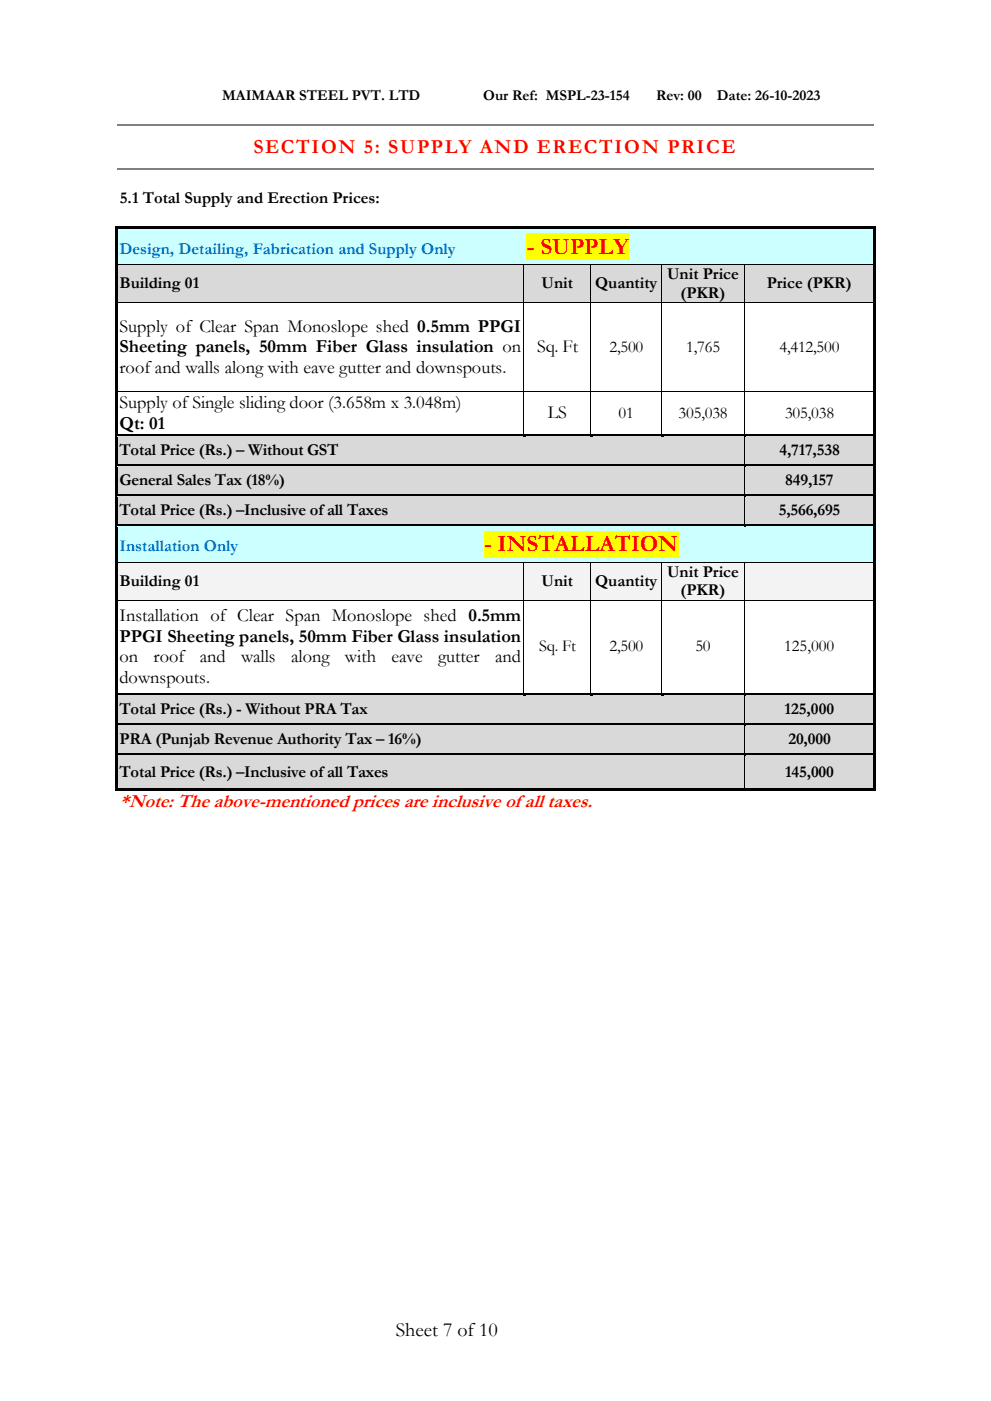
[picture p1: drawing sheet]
<svg xmlns="http://www.w3.org/2000/svg" width="210mm" height="297mm" viewBox="0 0 210 297" stroke-linecap="round" stroke-linejoin="round" font-family="sans-serif">
<defs><g id="words">
<g font-size="5" fill="#f00">
<text x="111.7" y="53.8">- SUPPLY</text>
<text x="102.6" y="116.9">- INSTALLATION</text>
</g>
<text font-size="4.2" fill="#f00" x="53.7" y="32.4">SECTION 5: SUPPLY AND ERECTION PRICE</text>
<text font-size="4.2" x="83.9" y="283.2">Sheet 7 of 10</text>
<text font-size="4.1" fill="#f00" x="25.4" y="171.1">*Note: The above-mentioned prices are inclusive of all taxes.</text>
<g font-size="3.9">
<text x="25.3" y="70.3">Supply of Clear Span Monoslope shed 0.5mm PPGI</text>
<text x="25.3" y="74.7">Sheeting panels, 50mm Fiber Glass insulation on</text>
<text x="113.9" y="74.7">Sq. Ft</text>
<text x="25.3" y="79">roof and walls along with eave gutter and downspouts.</text>
<text x="25.3" y="86.5">Supply of Single sliding door (3.658m x 3.048m)</text>
<text x="116.1" y="88.7">LS</text>
<text x="25.3" y="90.9">Qt: 01</text>
<text x="25.3" y="131.7">Installation of Clear Span Monoslope shed 0.5mm</text>
<text x="25.3" y="136">PPGI Sheeting panels, 50mm Fiber Glass insulation</text>
<text x="25.3" y="140.4">on</text>
<text x="32.6" y="140.4">roof</text>
<text x="42.3" y="140.4">and</text>
<text x="51.1" y="140.4">walls</text>
<text x="61.7" y="140.4">along</text>
<text x="73.1" y="140.4">with</text>
<text x="83" y="140.4">eave</text>
<text x="92.8" y="140.4">gutter</text>
<text x="105" y="140.4">and</text>
<text x="25.3" y="144.8">downspouts.</text>
</g>
<g font-size="3.5">
<text x="25.4" y="43.1">5.1 Total Supply and Erection Prices:</text>
<text x="141.4" y="59.1">Unit Price</text>
<text x="25.3" y="61.1">Building 01</text>
<text x="114.8" y="61.1">Unit</text>
<text x="126.1" y="61.1">Quantity</text>
<text x="144.3" y="63.1">(PKR)</text>
<text x="162.5" y="61.1">Price (PKR)</text>
<text x="129.2" y="74.5">2,500</text>
<text x="145.5" y="74.5">1,765</text>
<text x="165.2" y="74.5">4,412,500</text>
<text x="131.1" y="88.5">01</text>
<text x="143.8" y="88.5">305,038</text>
<text x="166.4" y="88.5">305,038</text>
<text x="25.3" y="96.5">Total Price (Rs.) – Without GST</text>
<text x="165.2" y="96.5">4,717,538</text>
<text x="25.3" y="102.9">General Sales Tax (18%)</text>
<text x="166.4" y="102.9">849,157</text>
<text x="25.3" y="109.2">Total Price (Rs.) –Inclusive of all Taxes</text>
<text x="165.1" y="109.2">5,566,695</text>
<text x="25.3" y="124.2">Building 01</text>
<text x="114.8" y="124.2">Unit</text>
<text x="126.1" y="124.2">Quantity</text>
<text x="141.4" y="122.2">Unit Price</text>
<text x="144.3" y="126.2">(PKR)</text>
<text x="114.3" y="138.1">Sq. Ft</text>
<text x="129.2" y="138.1">2,500</text>
<text x="147.4" y="138.1">50</text>
<text x="166.2" y="138.1">125,000</text>
<text x="25.3" y="151.3">Total Price (Rs.) - Without PRA Tax</text>
<text x="166.3" y="151.3">125,000</text>
<text x="25.3" y="157.7">PRA (Punjab Revenue Authority Tax – 16%)</text>
<text x="167.1" y="157.7">20,000</text>
<text x="25.3" y="164.7">Total Price (Rs.) –Inclusive of all Taxes</text>
<text x="166.4" y="164.7">145,000</text>
</g>
<g font-size="3.5" fill="#0070c0">
<text x="25.3" y="53.8">Design, Detailing, Fabrication and Supply Only</text>
<text x="25.3" y="116.9">Installation Only</text>
</g>
<g font-size="3.2">
<text x="47.1" y="21.3">MAIMAAR STEEL PVT. LTD</text>
<text x="102.4" y="21.3">Our Ref: MSPL-23-154</text>
<text x="139.1" y="21.3">Rev: 00</text>
<text x="152" y="21.3">Date: 26-10-2023</text>
</g>
</g></defs>
<path d="M24.9 26.5h160.3M24.9 35.7h160.3" fill="none" stroke="#808080" stroke-width=".25"/>
<path d="M25 48.6h160.1v.9h-160.1z" fill-rule="evenodd" fill="#cff"/>
<path d="M25.2 49.5v5.6" fill="none" stroke="#cff" stroke-width=".34"/>
<path d="M184.9 49.5v5.6" fill="none" stroke="#cff" stroke-width=".38"/>
<g fill="#cff">
<path d="M25 55.1h160.1v.9h-160.1z" fill-rule="evenodd"/>
<path d="M25.3 49.5h159.4v5.6h-159.4z" fill-rule="evenodd"/>
</g>
<path d="M111.7 49.5h21.6v5.6h-21.6z" fill-rule="evenodd" fill="#ff0"/>
<g fill="#000">
<path d="M24.4 48.1h.5v.5h-.5z" fill-rule="evenodd"/>
<path d="M24.4 48.1h.5v.5h-.5z" fill-rule="evenodd"/>
<path d="M24.4 48.6h.5v7.4h-.5z" fill-rule="evenodd"/>
<path d="M24.9 48.1h160.2v.5h-160.2z" fill-rule="evenodd"/>
<path d="M185.1 48.1h.5v.5h-.5z" fill-rule="evenodd"/>
<path d="M185.1 48.1h.5v.5h-.5z" fill-rule="evenodd"/>
<path d="M185.1 48.6h.5v7.4h-.5z" fill-rule="evenodd"/>
</g>
<path d="M24.9 48.6h160.2" fill="none" stroke="#cff" stroke-width=".21"/>
<path d="M25 56.1h86v2h-86z" fill-rule="evenodd" fill="#d9d9d9"/>
<path d="M25.2 58.1v4" fill="none" stroke="#d9d9d9" stroke-width=".34"/>
<g fill="#d9d9d9">
<path d="M110.4 58.1h.6v4h-.6z" fill-rule="evenodd"/>
<path d="M25 62.1h86v2h-86z" fill-rule="evenodd"/>
<path d="M25.3 58.1h85.1v4h-85.1z" fill-rule="evenodd"/>
<path d="M111.1 56.1h14.1v2h-14.1z" fill-rule="evenodd"/>
<path d="M111.1 58.1h.6v4h-.6z" fill-rule="evenodd"/>
<path d="M124.6 58.1h.6v4h-.6z" fill-rule="evenodd"/>
<path d="M111.1 62.1h14.1v2h-14.1z" fill-rule="evenodd"/>
<path d="M111.7 58.1h12.9v4h-12.9z" fill-rule="evenodd"/>
<path d="M125.3 56.1h14.9v2h-14.9z" fill-rule="evenodd"/>
<path d="M125.3 58.1h.6v4h-.6z" fill-rule="evenodd"/>
<path d="M139.7 58.1h.5v4h-.5z" fill-rule="evenodd"/>
<path d="M125.3 62.1h14.9v2h-14.9z" fill-rule="evenodd"/>
<path d="M125.9 58.1h13.7v4h-13.7z" fill-rule="evenodd"/>
<path d="M140.3 56.1h.6v8h-.6z" fill-rule="evenodd"/>
<path d="M157.1 56.1h.6v8h-.6z" fill-rule="evenodd"/>
<path d="M140.9 56.1h16.2v4h-16.2z" fill-rule="evenodd"/>
<path d="M140.9 60.1h16.2v4h-16.2z" fill-rule="evenodd"/>
<path d="M157.8 56.1h27.3v2h-27.3z" fill-rule="evenodd"/>
<path d="M157.8 58.1h.6v4h-.6z" fill-rule="evenodd"/>
</g>
<path d="M184.9 58.1v4" fill="none" stroke="#d9d9d9" stroke-width=".38"/>
<g fill="#d9d9d9">
<path d="M157.8 62.1h27.3v2h-27.3z" fill-rule="evenodd"/>
<path d="M158.4 58.1h26.3v4h-26.3z" fill-rule="evenodd"/>
</g>
<g fill="#000">
<path d="M24.4 56l.5 .1z" fill-rule="evenodd"/>
<path d="M111 56l.1 .1z" fill-rule="evenodd"/>
<path d="M125.2 56l.1 .1z" fill-rule="evenodd"/>
<path d="M140.2 56l.1 .1z" fill-rule="evenodd"/>
<path d="M157.7 56l.1 .1z" fill-rule="evenodd"/>
<path d="M185.1 56l.5 .1z" fill-rule="evenodd"/>
<path d="M24.4 56.1h.5v8h-.5z" fill-rule="evenodd"/>
<path d="M24.4 64.1h.5z" fill-rule="evenodd"/>
<path d="M111 64.1h.1z" fill-rule="evenodd"/>
<path d="M125.2 64.1h.1z" fill-rule="evenodd"/>
<path d="M140.2 64.1h.1z" fill-rule="evenodd"/>
<path d="M157.7 64.1h.1z" fill-rule="evenodd"/>
<path d="M185.1 56.1h.5v8h-.5z" fill-rule="evenodd"/>
<path d="M185.1 64.1h.5z" fill-rule="evenodd"/>
<path d="M24.4 64.1h.5v18.8h-.5z" fill-rule="evenodd"/>
<path d="M24.4 82.9h.5z" fill-rule="evenodd"/>
<path d="M24.4 82.9h.5v9.2h-.5z" fill-rule="evenodd"/>
<path d="M111 82.9h.1z" fill-rule="evenodd"/>
<path d="M125.2 82.9h.1z" fill-rule="evenodd"/>
<path d="M140.2 82.9h.1z" fill-rule="evenodd"/>
<path d="M157.7 82.9h.1z" fill-rule="evenodd"/>
<path d="M185.1 64.1h.5v18.8h-.5z" fill-rule="evenodd"/>
<path d="M185.1 82.9h.5z" fill-rule="evenodd"/>
<path d="M185.1 82.9h.5v9.2h-.5z" fill-rule="evenodd"/>
</g>
<g fill="none" stroke="#000" stroke-width=".21">
<path d="M24.9 56.1h86.1M111.1 56.1v8M111.1 56.1h14.1M125.2 56.1v8M125.3 56.1h14.9M140.3 56.1v8M140.3 56.1h17.4M157.8 56.1v8M157.8 56.1h27.3M24.9 64.1h86.1M111.1 64.1v18.8M111.1 64.1h14.1"/>
<path d="M140.2 64.1h-15v18.8h15M140.3 64.1v18.8M140.3 64.1h17.4M157.8 64.1v18.8M157.8 64.1h27.3M24.9 82.9h86.1M111.1 82.9v9.2M111.1 82.9h14.1M125.2 82.9v9.2M140.3 82.9v9.2M140.3 82.9h17.4M157.8 82.9v9.2"/>
<path d="M157.8 82.9h27.3"/>
</g>
<path d="M25 92.6h132.7v.9h-132.7z" fill-rule="evenodd" fill="#d9d9d9"/>
<path d="M25.2 93.5v4" fill="none" stroke="#d9d9d9" stroke-width=".34"/>
<g fill="#d9d9d9">
<path d="M157.1 93.5h.6v4h-.6z" fill-rule="evenodd"/>
<path d="M25 97.5h132.7v.9h-132.7z" fill-rule="evenodd"/>
<path d="M25.3 93.5h131.8v4h-131.8z" fill-rule="evenodd"/>
<path d="M157.8 92.6h27.3v.9h-27.3z" fill-rule="evenodd"/>
<path d="M157.8 93.5h.6v4h-.6z" fill-rule="evenodd"/>
</g>
<path d="M184.9 93.5v4" fill="none" stroke="#d9d9d9" stroke-width=".38"/>
<g fill="#d9d9d9">
<path d="M157.8 97.5h27.3v.9h-27.3z" fill-rule="evenodd"/>
<path d="M158.4 93.5h26.3v4h-26.3z" fill-rule="evenodd"/>
</g>
<g fill="#000">
<path d="M24.4 92.1h.5v.5h-.5z" fill-rule="evenodd"/>
<path d="M24.9 92.1h86.1v.5h-86.1z" fill-rule="evenodd"/>
</g>
<path d="M24.9 92.6h86.1" fill="none" stroke="#d9d9d9" stroke-width=".21"/>
<path d="M111 92.6h.5z" fill-rule="evenodd" fill="#d9d9d9"/>
<g fill="#000">
<path d="M111 92.1h.5v.5h-.5z" fill-rule="evenodd"/>
<path d="M111.5 92.1h13.7v.5h-13.7z" fill-rule="evenodd"/>
</g>
<path d="M111.5 92.6h13.7" fill="none" stroke="#d9d9d9" stroke-width=".21"/>
<path d="M125.2 92.6h.5z" fill-rule="evenodd" fill="#d9d9d9"/>
<g fill="#000">
<path d="M125.2 92.1h.5v.5h-.5z" fill-rule="evenodd"/>
<path d="M125.7 92.1h14.5v.5h-14.5z" fill-rule="evenodd"/>
</g>
<path d="M125.7 92.6h14.5" fill="none" stroke="#d9d9d9" stroke-width=".21"/>
<path d="M140.2 92.6h.6z" fill-rule="evenodd" fill="#d9d9d9"/>
<g fill="#000">
<path d="M140.2 92.1h.6v.5h-.6z" fill-rule="evenodd"/>
<path d="M140.8 92.1h16.9v.5h-16.9z" fill-rule="evenodd"/>
</g>
<path d="M140.8 92.6h16.9" fill="none" stroke="#d9d9d9" stroke-width=".21"/>
<path d="M157.8 92.6h.4z" fill-rule="evenodd" fill="#d9d9d9"/>
<g fill="#000">
<path d="M24.4 92.6h.5v5.8h-.5z" fill-rule="evenodd"/>
<path d="M157.7 92.1h.5v.5h-.5z" fill-rule="evenodd"/>
<path d="M158.2 92.1h26.9v.5h-26.9z" fill-rule="evenodd"/>
<path d="M185.1 92.1h.5v.5h-.5z" fill-rule="evenodd"/>
<path d="M185.1 92.6h.5v5.8h-.5z" fill-rule="evenodd"/>
</g>
<path d="M158.2 92.6h26.9" fill="none" stroke="#d9d9d9" stroke-width=".21"/>
<path d="M157.8 92.6v5.8" fill="none" stroke="#000" stroke-width=".21"/>
<path d="M25 99h132.7v.9h-132.7z" fill-rule="evenodd" fill="#d9d9d9"/>
<path d="M25.2 99.9v4" fill="none" stroke="#d9d9d9" stroke-width=".34"/>
<g fill="#d9d9d9">
<path d="M157.1 99.9h.6v4h-.6z" fill-rule="evenodd"/>
<path d="M25 103.9h132.7v.9h-132.7z" fill-rule="evenodd"/>
<path d="M25.3 99.9h131.8v4h-131.8z" fill-rule="evenodd"/>
<path d="M157.8 99h27.3v.9h-27.3z" fill-rule="evenodd"/>
<path d="M157.8 99.9h.6v4h-.6z" fill-rule="evenodd"/>
</g>
<path d="M184.9 99.9v4" fill="none" stroke="#d9d9d9" stroke-width=".38"/>
<g fill="#d9d9d9">
<path d="M157.8 103.9h27.3v.9h-27.3z" fill-rule="evenodd"/>
<path d="M158.4 99.9h26.3v4h-26.3z" fill-rule="evenodd"/>
</g>
<g fill="#000">
<path d="M24.4 98.4h.5v.6h-.5z" fill-rule="evenodd"/>
<path d="M24.9 98.4h132.8v.6h-132.8z" fill-rule="evenodd"/>
</g>
<path d="M24.9 99h132.8" fill="none" stroke="#d9d9d9" stroke-width=".21"/>
<path d="M157.8 99h.4z" fill-rule="evenodd" fill="#d9d9d9"/>
<g fill="#000">
<path d="M157.7 98.4h.5v.6h-.5z" fill-rule="evenodd"/>
<path d="M158.2 98.4h26.9v.6h-26.9z" fill-rule="evenodd"/>
<path d="M185.1 98.4h.5v.6h-.5z" fill-rule="evenodd"/>
<path d="M24.4 99h.5v5.8h-.5z" fill-rule="evenodd"/>
<path d="M185.1 99h.5v5.8h-.5z" fill-rule="evenodd"/>
</g>
<path d="M158.2 99h26.9" fill="none" stroke="#d9d9d9" stroke-width=".21"/>
<path d="M157.8 99v5.8" fill="none" stroke="#000" stroke-width=".21"/>
<path d="M25 105.3h132.7v.9h-132.7z" fill-rule="evenodd" fill="#d9d9d9"/>
<path d="M25.2 106.2v4" fill="none" stroke="#d9d9d9" stroke-width=".34"/>
<g fill="#d9d9d9">
<path d="M157.1 106.2h.6v4h-.6z" fill-rule="evenodd"/>
<path d="M25 110.2h132.7v.9h-132.7z" fill-rule="evenodd"/>
<path d="M25.3 106.2h131.8v4h-131.8z" fill-rule="evenodd"/>
<path d="M157.8 105.3h27.3v.9h-27.3z" fill-rule="evenodd"/>
<path d="M157.8 106.2h.6v4h-.6z" fill-rule="evenodd"/>
</g>
<path d="M184.9 106.2v4" fill="none" stroke="#d9d9d9" stroke-width=".38"/>
<g fill="#d9d9d9">
<path d="M157.8 110.2h27.3v.9h-27.3z" fill-rule="evenodd"/>
<path d="M158.4 106.2h26.3v4h-26.3z" fill-rule="evenodd"/>
</g>
<g fill="#000">
<path d="M24.4 104.8h.5v.5h-.5z" fill-rule="evenodd"/>
<path d="M24.9 104.8h132.8v.5h-132.8z" fill-rule="evenodd"/>
</g>
<path d="M24.9 105.3h132.8" fill="none" stroke="#d9d9d9" stroke-width=".21"/>
<path d="M157.8 105.3h.4z" fill-rule="evenodd" fill="#d9d9d9"/>
<g fill="#000">
<path d="M24.4 105.3h.5v5.8h-.5z" fill-rule="evenodd"/>
<path d="M157.7 104.8h.5v.5h-.5z" fill-rule="evenodd"/>
<path d="M158.2 104.8h26.9v.5h-26.9z" fill-rule="evenodd"/>
<path d="M185.1 104.8h.5v.5h-.5z" fill-rule="evenodd"/>
<path d="M185.1 105.3h.5v5.8h-.5z" fill-rule="evenodd"/>
</g>
<path d="M158.2 105.3h26.9" fill="none" stroke="#d9d9d9" stroke-width=".21"/>
<path d="M157.8 105.3v5.8" fill="none" stroke="#000" stroke-width=".21"/>
<path d="M25 111.7h160.1v.9h-160.1z" fill-rule="evenodd" fill="#cff"/>
<path d="M25.2 112.6v5.6" fill="none" stroke="#cff" stroke-width=".34"/>
<path d="M184.9 112.6v5.6" fill="none" stroke="#cff" stroke-width=".38"/>
<g fill="#cff">
<path d="M25 118.2h160.1v.9h-160.1z" fill-rule="evenodd"/>
<path d="M25.3 112.6h159.4v5.6h-159.4z" fill-rule="evenodd"/>
</g>
<path d="M102.6 112.6h41.2v5.6h-41.2z" fill-rule="evenodd" fill="#ff0"/>
<g fill="#000">
<path d="M24.4 111.1h.5v.6h-.5z" fill-rule="evenodd"/>
<path d="M24.9 111.1h132.8v.6h-132.8z" fill-rule="evenodd"/>
</g>
<path d="M24.9 111.7h132.8" fill="none" stroke="#cff" stroke-width=".21"/>
<path d="M157.7 111.7h.5z" fill-rule="evenodd" fill="#cff"/>
<g fill="#000">
<path d="M24.4 111.7h.5v7.4h-.5z" fill-rule="evenodd"/>
<path d="M157.7 111.1h.5v.6h-.5z" fill-rule="evenodd"/>
<path d="M158.2 111.1h26.9v.6h-26.9z" fill-rule="evenodd"/>
<path d="M185.1 111.1h.5v.6h-.5z" fill-rule="evenodd"/>
<path d="M185.1 111.7h.5v7.4h-.5z" fill-rule="evenodd"/>
</g>
<path d="M158.2 111.7h26.9" fill="none" stroke="#cff" stroke-width=".21"/>
<path d="M25 119.2h86v2h-86z" fill-rule="evenodd" fill="#f3f3f3"/>
<path d="M25.2 121.2v4" fill="none" stroke="#f3f3f3" stroke-width=".34"/>
<g fill="#f3f3f3">
<path d="M110.4 121.2h.6v4h-.6z" fill-rule="evenodd"/>
<path d="M25 125.2h86v1.9h-86z" fill-rule="evenodd"/>
<path d="M25.3 121.2h85.1v4h-85.1z" fill-rule="evenodd"/>
<path d="M111.1 119.2h14.1v2h-14.1z" fill-rule="evenodd"/>
<path d="M111.1 121.2h.6v4h-.6z" fill-rule="evenodd"/>
<path d="M124.6 121.2h.6v4h-.6z" fill-rule="evenodd"/>
<path d="M111.1 125.2h14.1v1.9h-14.1z" fill-rule="evenodd"/>
<path d="M111.7 121.2h12.9v4h-12.9z" fill-rule="evenodd"/>
<path d="M125.3 119.2h14.9v2h-14.9z" fill-rule="evenodd"/>
<path d="M125.3 121.2h.6v4h-.6z" fill-rule="evenodd"/>
<path d="M139.7 121.2h.5v4h-.5z" fill-rule="evenodd"/>
<path d="M125.3 125.2h14.9v1.9h-14.9z" fill-rule="evenodd"/>
<path d="M125.9 121.2h13.7v4h-13.7z" fill-rule="evenodd"/>
<path d="M140.3 119.2h.6v7.9h-.6z" fill-rule="evenodd"/>
<path d="M157.1 119.2h.6v7.9h-.6z" fill-rule="evenodd"/>
<path d="M140.9 119.2h16.2v4h-16.2z" fill-rule="evenodd"/>
<path d="M140.9 123.2h16.2v3.9h-16.2z" fill-rule="evenodd"/>
<path d="M157.8 119.2h27.3v2h-27.3z" fill-rule="evenodd"/>
<path d="M157.8 121.2h.6v4h-.6z" fill-rule="evenodd"/>
</g>
<path d="M184.9 121.2v4" fill="none" stroke="#f3f3f3" stroke-width=".38"/>
<g fill="#f3f3f3">
<path d="M157.8 125.2h27.3v1.9h-27.3z" fill-rule="evenodd"/>
<path d="M158.4 121.2h26.3v4h-26.3z" fill-rule="evenodd"/>
</g>
<g fill="#000">
<path d="M24.4 119.1l.5 .1z" fill-rule="evenodd"/>
<path d="M111 119.1l.1 .1z" fill-rule="evenodd"/>
<path d="M125.2 119.1l.1 .1z" fill-rule="evenodd"/>
<path d="M140.2 119.1l.1 .1z" fill-rule="evenodd"/>
<path d="M157.7 119.1l.1 .1z" fill-rule="evenodd"/>
<path d="M185.1 119.1l.5 .1z" fill-rule="evenodd"/>
<path d="M24.4 119.2h.5v7.9h-.5z" fill-rule="evenodd"/>
<path d="M24.4 127.1l.5 .1z" fill-rule="evenodd"/>
<path d="M111 127.1l.1 .1z" fill-rule="evenodd"/>
<path d="M125.2 127.1l.1 .1z" fill-rule="evenodd"/>
<path d="M140.2 127.1l.1 .1z" fill-rule="evenodd"/>
<path d="M157.7 127.1l.1 .1z" fill-rule="evenodd"/>
<path d="M185.1 119.2h.5v7.9h-.5z" fill-rule="evenodd"/>
<path d="M185.1 127.1l.5 .1z" fill-rule="evenodd"/>
<path d="M24.4 127.2h.5v19.7h-.5z" fill-rule="evenodd"/>
<path d="M185.1 127.2h.5v19.7h-.5z" fill-rule="evenodd"/>
</g>
<g fill="none" stroke="#000" stroke-width=".21">
<path d="M24.9 119.1h86.1M111.1 119.2v7.9M111.1 119.1h14.1M125.2 119.2v7.9M125.3 119.1h14.9M140.3 119.2v7.9M140.3 119.1h17.4M157.8 119.2v7.9M157.8 119.1h27.3M24.9 127.2h86.1M111.1 127.2v19.7M111.1 127.2h14.1"/>
<path d="M125.2 127.2v19.7M125.3 127.2h14.9M140.3 127.2v19.7M140.3 127.2h17.4M157.8 127.2v19.7M157.8 127.2h27.3"/>
</g>
<path d="M25 147.4h132.7v.9h-132.7z" fill-rule="evenodd" fill="#d9d9d9"/>
<path d="M25.2 148.3v4" fill="none" stroke="#d9d9d9" stroke-width=".34"/>
<g fill="#d9d9d9">
<path d="M157.1 148.3h.6v4h-.6z" fill-rule="evenodd"/>
<path d="M25 152.3h132.7v.9h-132.7z" fill-rule="evenodd"/>
<path d="M25.3 148.3h131.8v4h-131.8z" fill-rule="evenodd"/>
<path d="M157.8 147.4h27.3v.9h-27.3z" fill-rule="evenodd"/>
<path d="M157.8 148.3h.6v4h-.6z" fill-rule="evenodd"/>
</g>
<path d="M184.9 148.3v4" fill="none" stroke="#d9d9d9" stroke-width=".38"/>
<g fill="#d9d9d9">
<path d="M157.8 152.3h27.3v.9h-27.3z" fill-rule="evenodd"/>
<path d="M158.4 148.3h26.3v4h-26.3z" fill-rule="evenodd"/>
</g>
<g fill="#000">
<path d="M24.4 146.9h.5v.5h-.5z" fill-rule="evenodd"/>
<path d="M24.9 146.9h86.1v.5h-86.1z" fill-rule="evenodd"/>
</g>
<path d="M24.9 147.4h86.1" fill="none" stroke="#d9d9d9" stroke-width=".21"/>
<path d="M111 147.4h.5z" fill-rule="evenodd" fill="#d9d9d9"/>
<g fill="#000">
<path d="M111 146.9h.5v.5h-.5z" fill-rule="evenodd"/>
<path d="M111.5 146.9h13.7v.5h-13.7z" fill-rule="evenodd"/>
</g>
<path d="M111.5 147.4h13.7" fill="none" stroke="#d9d9d9" stroke-width=".21"/>
<path d="M125.2 147.4h.5z" fill-rule="evenodd" fill="#d9d9d9"/>
<g fill="#000">
<path d="M125.2 146.9h.5v.5h-.5z" fill-rule="evenodd"/>
<path d="M125.7 146.9h14.5v.5h-14.5z" fill-rule="evenodd"/>
</g>
<path d="M125.7 147.4h14.5" fill="none" stroke="#d9d9d9" stroke-width=".21"/>
<path d="M140.2 147.4h.6z" fill-rule="evenodd" fill="#d9d9d9"/>
<g fill="#000">
<path d="M140.2 146.9h.6v.5h-.6z" fill-rule="evenodd"/>
<path d="M140.8 146.9h16.9v.5h-16.9z" fill-rule="evenodd"/>
</g>
<path d="M140.8 147.4h16.9" fill="none" stroke="#d9d9d9" stroke-width=".21"/>
<path d="M157.8 147.4h.4z" fill-rule="evenodd" fill="#d9d9d9"/>
<g fill="#000">
<path d="M24.4 147.4h.5v5.8h-.5z" fill-rule="evenodd"/>
<path d="M157.7 146.9h.5v.5h-.5z" fill-rule="evenodd"/>
<path d="M158.2 146.9h26.9v.5h-26.9z" fill-rule="evenodd"/>
<path d="M185.1 146.9h.5v.5h-.5z" fill-rule="evenodd"/>
<path d="M185.1 147.4h.5v5.8h-.5z" fill-rule="evenodd"/>
</g>
<path d="M158.2 147.4h26.9" fill="none" stroke="#d9d9d9" stroke-width=".21"/>
<path d="M157.8 147.4v5.8" fill="none" stroke="#000" stroke-width=".21"/>
<path d="M25 153.7h132.7v1h-132.7z" fill-rule="evenodd" fill="#d9d9d9"/>
<path d="M25.2 154.7v3.9" fill="none" stroke="#d9d9d9" stroke-width=".34"/>
<g fill="#d9d9d9">
<path d="M157.1 154.7h.6v3.9h-.6z" fill-rule="evenodd"/>
<path d="M25 158.6h132.7v1h-132.7z" fill-rule="evenodd"/>
<path d="M25.3 154.7h131.8v3.9h-131.8z" fill-rule="evenodd"/>
<path d="M157.8 153.7h27.3v1h-27.3z" fill-rule="evenodd"/>
<path d="M157.8 154.7h.6v3.9h-.6z" fill-rule="evenodd"/>
</g>
<path d="M184.9 154.7v3.9" fill="none" stroke="#d9d9d9" stroke-width=".38"/>
<g fill="#d9d9d9">
<path d="M157.8 158.6h27.3v1h-27.3z" fill-rule="evenodd"/>
<path d="M158.4 154.7h26.3v3.9h-26.3z" fill-rule="evenodd"/>
</g>
<g fill="#000">
<path d="M24.4 153.2h.5v.6h-.5z" fill-rule="evenodd"/>
<path d="M24.9 153.2h132.8v.5h-132.8z" fill-rule="evenodd"/>
</g>
<path d="M24.9 153.8h132.8" fill="none" stroke="#d9d9d9" stroke-width=".21"/>
<path d="M157.8 153.7l.4 .1z" fill-rule="evenodd" fill="#d9d9d9"/>
<g fill="#000">
<path d="M24.4 153.8h.5v5.8h-.5z" fill-rule="evenodd"/>
<path d="M157.7 153.2h.5v.5h-.5z" fill-rule="evenodd"/>
<path d="M158.2 153.2h26.9v.5h-26.9z" fill-rule="evenodd"/>
<path d="M185.1 153.2h.5v.6h-.5z" fill-rule="evenodd"/>
<path d="M185.1 153.8h.5v5.8h-.5z" fill-rule="evenodd"/>
</g>
<path d="M158.2 153.8h26.9" fill="none" stroke="#d9d9d9" stroke-width=".21"/>
<path d="M157.8 153.8v5.8" fill="none" stroke="#000" stroke-width=".21"/>
<path d="M25 160.1h132.7v1.5h-132.7z" fill-rule="evenodd" fill="#d9d9d9"/>
<path d="M25.2 161.6v4" fill="none" stroke="#d9d9d9" stroke-width=".34"/>
<g fill="#d9d9d9">
<path d="M157.1 161.6h.6v4h-.6z" fill-rule="evenodd"/>
<path d="M25 165.6h132.7v1.6h-132.7z" fill-rule="evenodd"/>
<path d="M25.3 161.6h131.8v4h-131.8z" fill-rule="evenodd"/>
<path d="M157.8 160.1h27.3v1.5h-27.3z" fill-rule="evenodd"/>
<path d="M157.8 161.6h.6v4h-.6z" fill-rule="evenodd"/>
</g>
<path d="M184.9 161.6v4" fill="none" stroke="#d9d9d9" stroke-width=".38"/>
<g fill="#d9d9d9">
<path d="M157.8 165.6h27.3v1.6h-27.3z" fill-rule="evenodd"/>
<path d="M158.4 161.6h26.3v4h-26.3z" fill-rule="evenodd"/>
</g>
<g fill="#000">
<path d="M24.4 159.6h.5v.5h-.5z" fill-rule="evenodd"/>
<path d="M24.9 159.6h132.8v.5h-132.8z" fill-rule="evenodd"/>
</g>
<path d="M24.9 160.1h132.8" fill="none" stroke="#d9d9d9" stroke-width=".21"/>
<path d="M157.8 160.1h.4z" fill-rule="evenodd" fill="#d9d9d9"/>
<g fill="#000">
<path d="M24.4 160.1h.5v7.1h-.5z" fill-rule="evenodd"/>
<path d="M24.4 167.2h.5v.5h-.5z" fill-rule="evenodd"/>
<path d="M24.4 167.2h.5v.5h-.5z" fill-rule="evenodd"/>
<path d="M24.9 167.2h132.8v.5h-132.8z" fill-rule="evenodd"/>
<path d="M157.7 159.6h.5v.5h-.5z" fill-rule="evenodd"/>
<path d="M157.7 167.2h.5v.5h-.5z" fill-rule="evenodd"/>
<path d="M158.2 159.6h26.9v.5h-26.9z" fill-rule="evenodd"/>
<path d="M158.2 167.2h26.9v.5h-26.9z" fill-rule="evenodd"/>
<path d="M185.1 159.6h.5v.5h-.5z" fill-rule="evenodd"/>
<path d="M185.1 160.1h.5v7.1h-.5z" fill-rule="evenodd"/>
<path d="M185.1 167.2h.5v.5h-.5z" fill-rule="evenodd"/>
<path d="M185.1 167.2h.5v.5h-.5z" fill-rule="evenodd"/>
</g>
<path d="M158.2 160.1h26.9" fill="none" stroke="#d9d9d9" stroke-width=".21"/>
<path d="M157.8 160.1v7.1" fill="none" stroke="#000" stroke-width=".21"/>
<use href="#words"/>
</svg>
